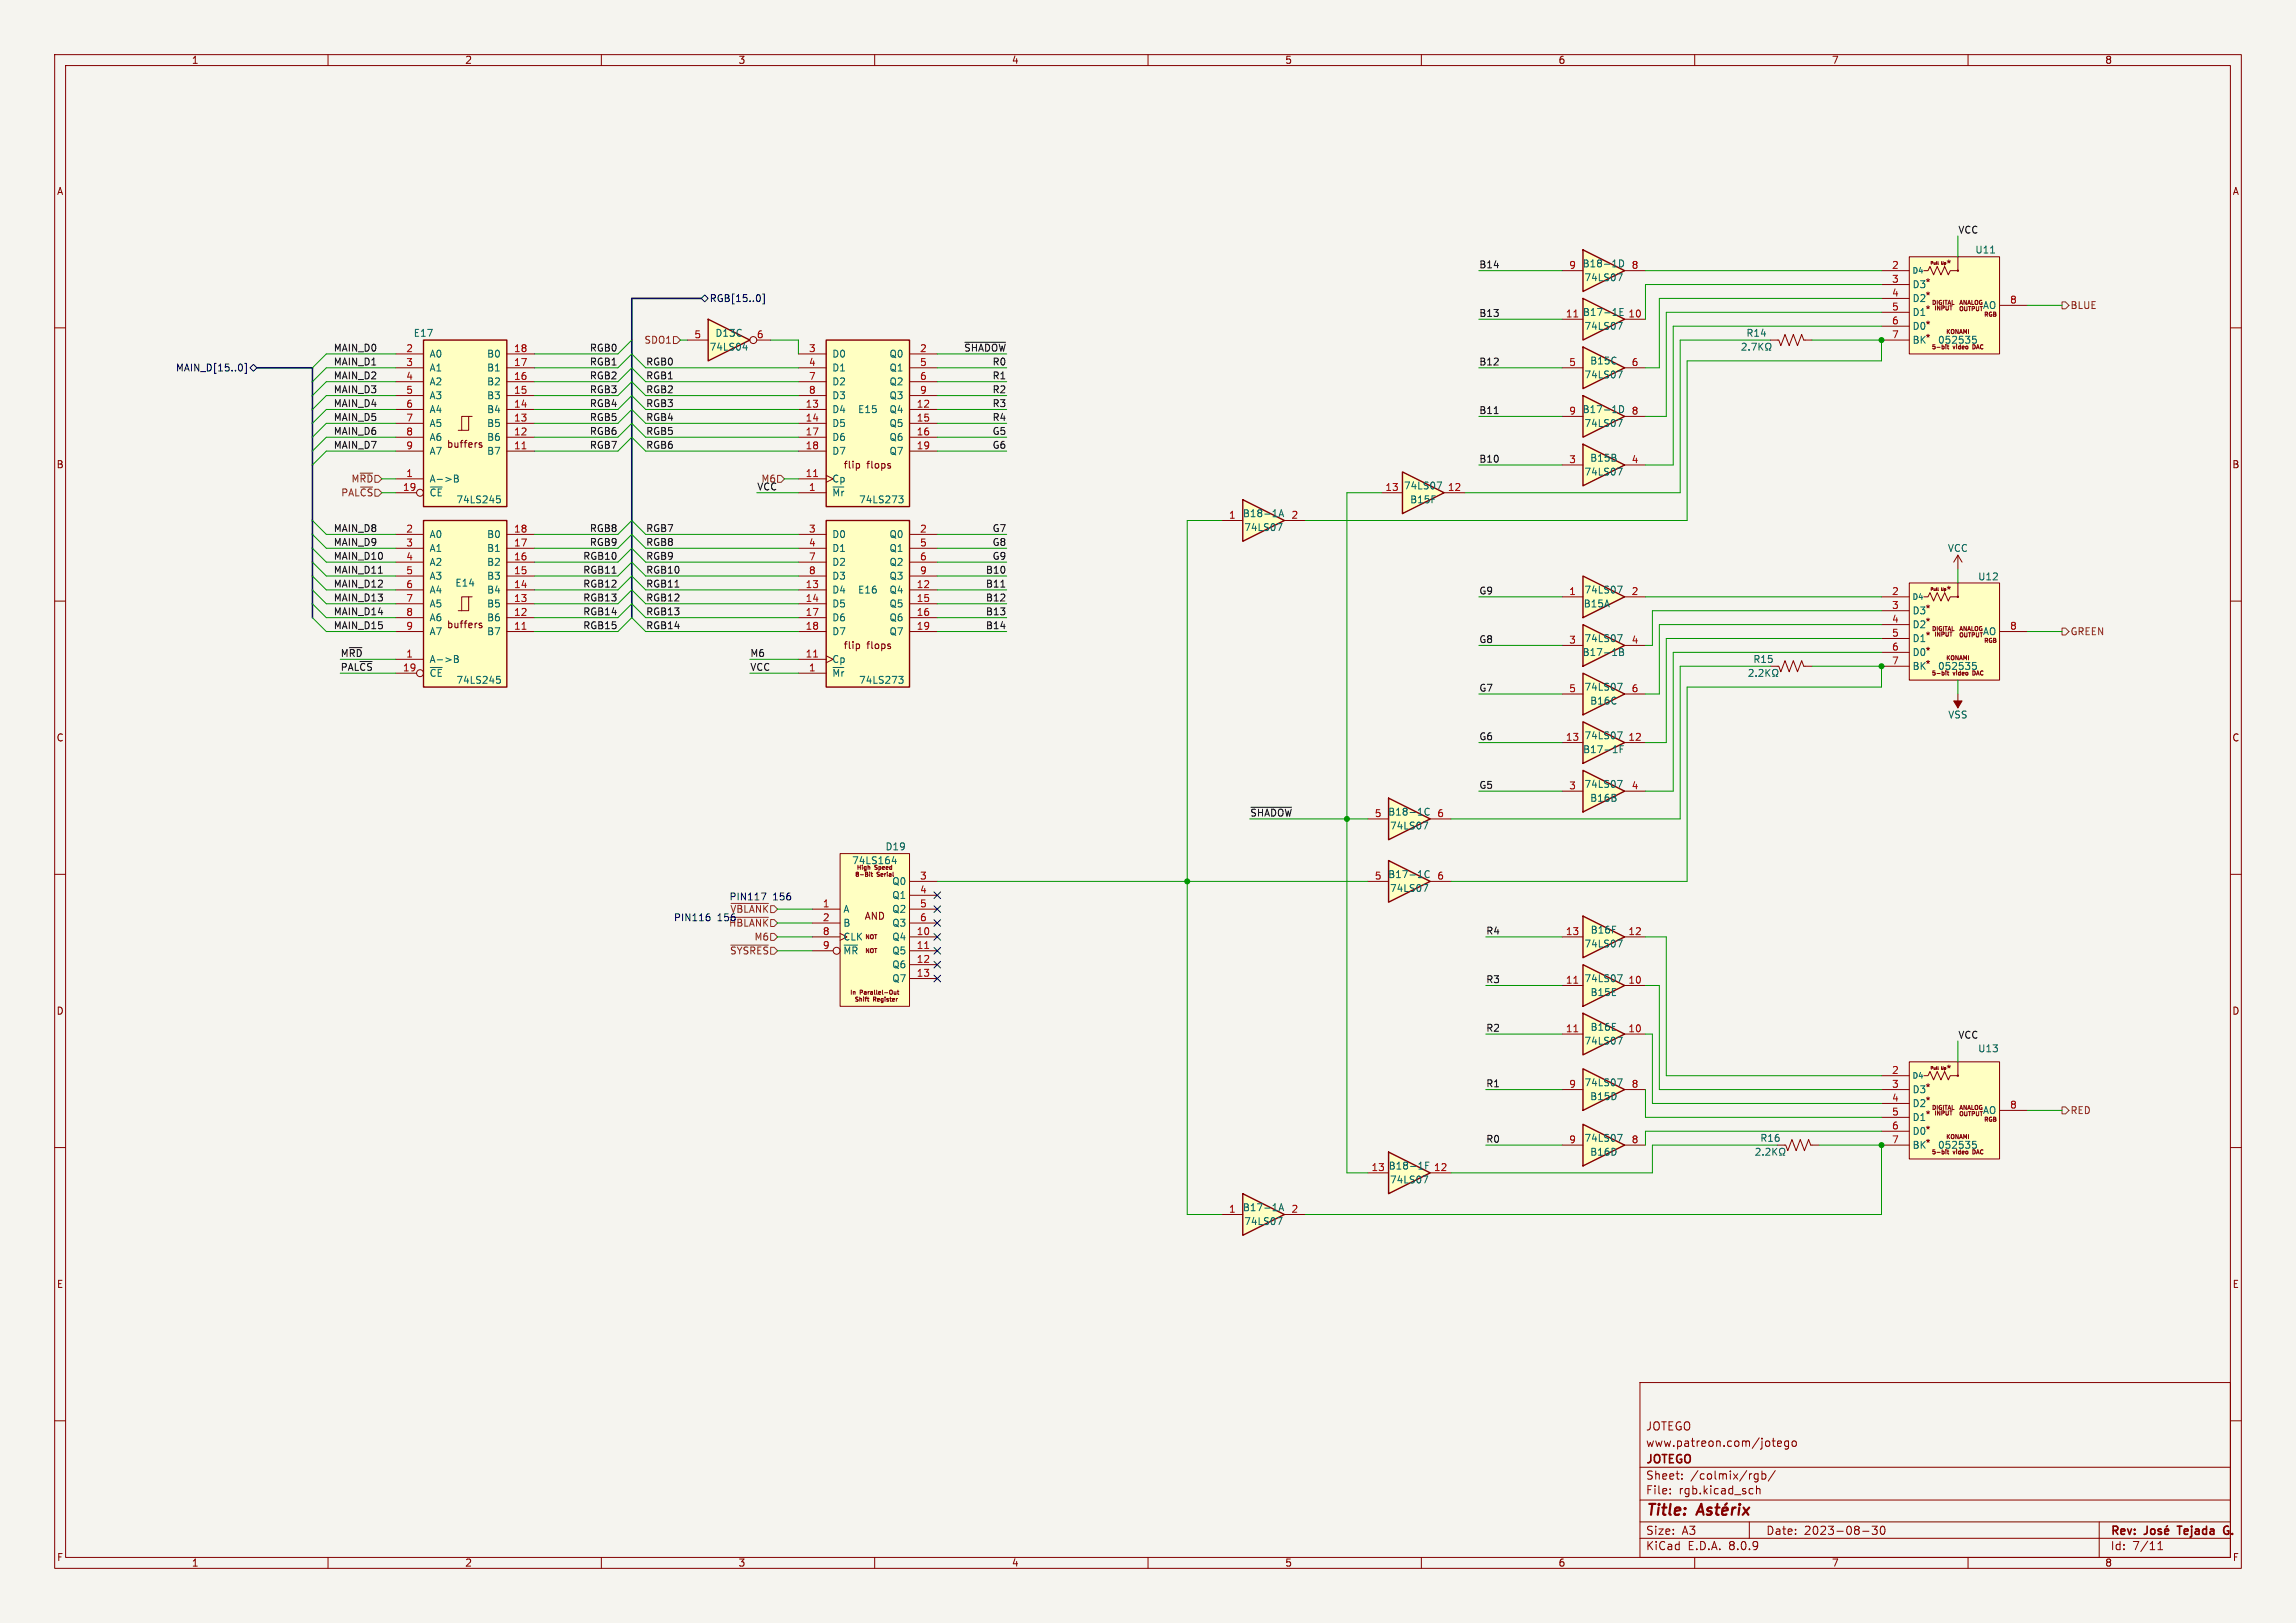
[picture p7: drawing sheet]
<svg xmlns="http://www.w3.org/2000/svg" width="420mm" height="297mm" viewBox="0 0 420 297" stroke-linecap="round" stroke-linejoin="round" font-family="sans-serif">
<defs><g id="words">
<text font-size="2.8" fill="#840000" x="301" y="277.9">Title:</text>
<g font-size="2.1" fill="#840000">
<text x="301" y="262">JOTEGO</text>
<text x="301" y="268.2">JOTEGO</text>
<text x="301" y="265">www.patreon.com/jotego</text>
<text x="301" y="273.7">File:</text>
<text x="301" y="271">Sheet:</text>
<text x="307.1" y="273.7">rgb.kicad_sch</text>
<text x="309.2" y="271">/colmix/rgb/</text>
<text x="301" y="281.1">Size:</text>
<text x="307.6" y="281.1">A3</text>
<text x="323" y="281.1">Date:</text>
<text x="330" y="281.1">2023-08-30</text>
<text x="386" y="281.3">Rev:</text>
<text x="399.1" y="281.3">Tejada</text>
<text x="408.1" y="281.3">G.</text>
<text x="301" y="283.9">KiCad</text>
<text x="308.7" y="283.9">E.D.A.</text>
<text x="316.3" y="283.9">8.0.9</text>
<text x="386" y="283.9">Id:</text>
<text x="390.1" y="283.9">7/11</text>
</g>
<g font-size="1.8" fill="#840000">
<text x="35" y="11.9">1</text>
<text x="85" y="11.9">2</text>
<text x="135" y="11.9">3</text>
<text x="185" y="11.9">4</text>
<text x="235" y="11.9">5</text>
<text x="285" y="11.9">6</text>
<text x="335" y="11.9">7</text>
<text x="385" y="11.9">8</text>
<text x="10.3" y="35.9">A</text>
<text x="408.3" y="35.9">A</text>
<text x="355.9" y="49.1">*</text>
<text x="81.7" y="82.2">buffers</text>
<text x="10.3" y="85.9">B</text>
<text x="154.2" y="86">flip</text>
<text x="158.6" y="86">flops</text>
<text x="408.2" y="85.9">B</text>
<text x="355.9" y="108.8">*</text>
<text x="81.7" y="115.2">buffers</text>
<text x="154.2" y="119">flip</text>
<text x="158.6" y="119">flops</text>
<text x="10.3" y="135.9">C</text>
<text x="408.2" y="135.9">C</text>
<text x="158.1" y="168.5">AND</text>
<text x="10.3" y="185.9">D</text>
<text x="408.2" y="185.9">D</text>
<text x="355.9" y="196.5">*</text>
<text x="10.3" y="235.9">E</text>
<text x="408.3" y="235.9">E</text>
<text x="10.3" y="285.9">F</text>
<text x="35" y="286.9">1</text>
<text x="85" y="286.9">2</text>
<text x="135" y="286.9">3</text>
<text x="185" y="286.9">4</text>
<text x="235" y="286.9">5</text>
<text x="285" y="286.9">6</text>
<text x="335" y="286.9">7</text>
<text x="385" y="286.9">8</text>
<text x="408.3" y="285.9">F</text>
</g>
<g font-size="1.8" fill="#0f0f0f">
<text x="358.1" y="42.8">VCC</text>
<text x="270.5" y="49.2">B14</text>
<text x="270.5" y="58.1">B13</text>
<text x="61" y="64.4">MAIN_D0</text>
<text x="107.8" y="64.4">RGB0</text>
<text x="176.3" y="64.4">~{SHADOW}</text>
<text x="61" y="69.5">MAIN_D2</text>
<text x="61" y="67">MAIN_D1</text>
<text x="107.8" y="69.5">RGB2</text>
<text x="107.8" y="67">RGB1</text>
<text x="118.1" y="69.5">RGB1</text>
<text x="118.1" y="67">RGB0</text>
<text x="181.5" y="69.5">R1</text>
<text x="181.5" y="67">R0</text>
<text x="270.5" y="67">B12</text>
<text x="61" y="72">MAIN_D3</text>
<text x="61" y="77.1">MAIN_D5</text>
<text x="61" y="74.6">MAIN_D4</text>
<text x="107.8" y="72">RGB3</text>
<text x="107.8" y="74.6">RGB4</text>
<text x="107.8" y="77.1">RGB5</text>
<text x="118.1" y="74.6">RGB3</text>
<text x="118.1" y="77.1">RGB4</text>
<text x="118.1" y="72">RGB2</text>
<text x="181.5" y="72">R2</text>
<text x="181.5" y="74.6">R3</text>
<text x="181.5" y="77.1">R4</text>
<text x="270.5" y="75.9">B11</text>
<text x="61" y="82.2">MAIN_D7</text>
<text x="61" y="79.7">MAIN_D6</text>
<text x="107.8" y="79.7">RGB6</text>
<text x="107.8" y="82.2">RGB7</text>
<text x="118.1" y="79.7">RGB5</text>
<text x="118.1" y="82.2">RGB6</text>
<text x="181.5" y="82.2">G6</text>
<text x="181.5" y="79.7">G5</text>
<text x="138.4" y="89.8">VCC</text>
<text x="139.2" y="88.5">M6</text>
<text x="270.5" y="84.7">B10</text>
<text x="61" y="100">MAIN_D9</text>
<text x="61" y="97.4">MAIN_D8</text>
<text x="107.8" y="97.4">RGB8</text>
<text x="107.8" y="100">RGB9</text>
<text x="118.1" y="100">RGB8</text>
<text x="118.1" y="97.4">RGB7</text>
<text x="181.5" y="100">G8</text>
<text x="181.5" y="97.4">G7</text>
<text x="61" y="107.6">MAIN_D12</text>
<text x="61" y="105.1">MAIN_D11</text>
<text x="61" y="102.5">MAIN_D10</text>
<text x="106.6" y="107.6">RGB12</text>
<text x="106.6" y="105.1">RGB11</text>
<text x="106.6" y="102.5">RGB10</text>
<text x="118.1" y="102.5">RGB9</text>
<text x="118.1" y="107.6">RGB11</text>
<text x="118.1" y="105.1">RGB10</text>
<text x="180.3" y="105.1">B10</text>
<text x="180.3" y="107.6">B11</text>
<text x="181.5" y="102.5">G9</text>
<text x="61" y="110.1">MAIN_D13</text>
<text x="61" y="112.7">MAIN_D14</text>
<text x="106.6" y="112.7">RGB14</text>
<text x="106.6" y="110.1">RGB13</text>
<text x="118.1" y="110.1">RGB12</text>
<text x="118.1" y="112.7">RGB13</text>
<text x="180.3" y="110.1">B12</text>
<text x="180.3" y="112.7">B13</text>
<text x="270.5" y="108.9">G9</text>
<text x="61" y="115.2">MAIN_D15</text>
<text x="106.6" y="115.2">RGB15</text>
<text x="118.1" y="115.2">RGB14</text>
<text x="180.3" y="115.2">B14</text>
<text x="270.5" y="117.8">G8</text>
<text x="62.2" y="120.3">M~{RD}</text>
<text x="62.2" y="122.8">PAL~{CS}</text>
<text x="137.2" y="120.3">M6</text>
<text x="137.2" y="122.8">VCC</text>
<text x="270.5" y="126.7">G7</text>
<text x="270.5" y="135.5">G6</text>
<text x="228.6" y="149.5">~{SHADOW}</text>
<text x="270.5" y="144.4">G5</text>
<text x="271.8" y="171.1">R4</text>
<text x="271.8" y="180">R3</text>
<text x="271.8" y="188.9">R2</text>
<text x="358.1" y="190.2">VCC</text>
<text x="271.8" y="199">R1</text>
<text x="271.8" y="209.2">R0</text>
</g>
<g font-size="1.8" fill="#006464">
<text x="361.2" y="46.6">U11</text>
<text x="289.4" y="49.1">B18-1D</text>
<text x="289.7" y="51.7">74LS07</text>
<text x="349.8" y="52.9">D3*</text>
<text x="286.3" y="58.2">11 B17-1E</text>
<text x="349.8" y="55.5">D2</text>
<text x="349.8" y="58">D1</text>
<text x="352.1" y="57.5">*</text>
<text x="352.1" y="55">*</text>
<text x="362.6" y="56.7">AO</text>
<text x="75.6" y="61.8">E17</text>
<text x="78.5" y="65.6">A0</text>
<text x="89" y="65.6">B0</text>
<text x="129.7" y="64.4">74LS04</text>
<text x="130.8" y="61.8">D13C</text>
<text x="152.1" y="65.6">D0</text>
<text x="162.6" y="65.6">Q0</text>
<text x="289.7" y="60.6">74LS07</text>
<text x="319.4" y="61.8">R14</text>
<text x="349.8" y="60.6">D0*</text>
<text x="349.8" y="63.1">BK*</text>
<text x="354.4" y="63.1">052535</text>
<text x="78.5" y="68.2">A1</text>
<text x="78.5" y="70.7">A2</text>
<text x="89" y="70.7">B2</text>
<text x="89" y="68.2">B1</text>
<text x="152.1" y="68.2">D1</text>
<text x="152.1" y="70.7">D2</text>
<text x="162.6" y="68.2">Q1</text>
<text x="162.6" y="70.7">Q2</text>
<text x="289.7" y="69.4">74LS07</text>
<text x="290.8" y="66.9">B15C</text>
<text x="78.5" y="73.3">A3</text>
<text x="78.5" y="75.8">A4</text>
<text x="89" y="75.8">B4</text>
<text x="89" y="73.3">B3</text>
<text x="152.1" y="75.8">D4</text>
<text x="152.1" y="73.3">D3</text>
<text x="156.9" y="75.8">E15</text>
<text x="162.6" y="75.8">Q4</text>
<text x="162.6" y="73.3">Q3</text>
<text x="289.4" y="75.8">B17-1D</text>
<text x="78.5" y="78.3">A5</text>
<text x="78.5" y="80.9">A6</text>
<text x="78.5" y="83.4">A7</text>
<text x="89" y="83.4">B7</text>
<text x="89" y="80.9">B6</text>
<text x="89" y="78.3">B5</text>
<text x="152.1" y="78.3">D5</text>
<text x="152.1" y="80.9">D6</text>
<text x="152.1" y="83.4">D7</text>
<text x="162.6" y="78.3">Q5</text>
<text x="162.6" y="80.9">Q6</text>
<text x="162.6" y="83.4">Q7</text>
<text x="289.7" y="78.3">74LS07</text>
<text x="78.5" y="88.5">A-&gt;B</text>
<text x="152.1" y="88.5">Cp</text>
<text x="256.7" y="89.8">74LS07</text>
<text x="289.7" y="87.2">74LS07</text>
<text x="290.8" y="84.7">B15B</text>
<text x="78.5" y="91">~{CE}</text>
<text x="83.4" y="92.3">74LS245</text>
<text x="152.1" y="91">~{Mr}</text>
<text x="157" y="92.3">74LS273</text>
<text x="227.3" y="94.8">B18-1A</text>
<text x="257.9" y="92.3">B15F</text>
<text x="78.5" y="98.7">A0</text>
<text x="78.5" y="101.2">A1</text>
<text x="89" y="101.2">B1</text>
<text x="89" y="98.7">B0</text>
<text x="152.1" y="98.7">D0</text>
<text x="152.1" y="101.2">D1</text>
<text x="162.6" y="98.7">Q0</text>
<text x="162.6" y="101.2">Q1</text>
<text x="227.5" y="97.4">74LS07</text>
<text x="356.2" y="101.2">VCC</text>
<text x="78.5" y="103.7">A2</text>
<text x="78.5" y="106.3">A3</text>
<text x="83.2" y="107.5">E14</text>
<text x="89" y="106.3">B3</text>
<text x="89" y="103.7">B2</text>
<text x="152.1" y="103.7">D2</text>
<text x="152.1" y="106.3">D3</text>
<text x="162.6" y="103.7">Q2</text>
<text x="162.6" y="106.3">Q3</text>
<text x="361.8" y="106.4">U12</text>
<text x="78.5" y="108.8">A4</text>
<text x="78.5" y="111.4">A5</text>
<text x="78.5" y="113.9">A6</text>
<text x="89" y="113.9">B6</text>
<text x="89" y="111.4">B5</text>
<text x="89" y="108.8">B4</text>
<text x="152.1" y="108.8">D4</text>
<text x="152.1" y="111.4">D5</text>
<text x="152.1" y="113.9">D6</text>
<text x="156.9" y="108.8">E16</text>
<text x="162.6" y="108.8">Q4</text>
<text x="162.6" y="111.4">Q5</text>
<text x="162.6" y="113.9">Q6</text>
<text x="289.6" y="111.4">B15A</text>
<text x="289.7" y="108.8">74LS07</text>
<text x="349.8" y="112.6">D3*</text>
<text x="78.5" y="116.4">A7</text>
<text x="89" y="116.4">B7</text>
<text x="152.1" y="116.4">D7</text>
<text x="162.6" y="116.4">Q7</text>
<text x="289.7" y="117.7">74LS07</text>
<text x="349.8" y="115.2">D2</text>
<text x="349.8" y="117.7">D1</text>
<text x="352.1" y="117.2">*</text>
<text x="352.1" y="114.7">*</text>
<text x="362.6" y="116.4">AO</text>
<text x="78.5" y="121.5">A-&gt;B</text>
<text x="78.5" y="124.1">~{CE}</text>
<text x="83.4" y="125.3">74LS245</text>
<text x="152.1" y="124.1">~{Mr}</text>
<text x="152.1" y="121.5">Cp</text>
<text x="157" y="125.3">74LS273</text>
<text x="289.4" y="120.2">B17-1B</text>
<text x="320.6" y="121.5">R15</text>
<text x="349.8" y="120.2">D0*</text>
<text x="349.8" y="122.8">BK*</text>
<text x="354.4" y="122.8">052535</text>
<text x="289.7" y="126.6">74LS07</text>
<text x="290.8" y="129.1">B16C</text>
<text x="356.3" y="131.7">VSS</text>
<text x="289.7" y="135.5">74LS07</text>
<text x="289.5" y="138">B17-1F</text>
<text x="253.8" y="149.5">B18-1C</text>
<text x="289.7" y="144.4">74LS07</text>
<text x="290.8" y="146.9">B16B</text>
<text x="161.9" y="155.8">D19</text>
<text x="254.2" y="152">74LS07</text>
<text x="155.8" y="158.3">74LS164</text>
<text x="253.8" y="160.9">B17-1C</text>
<text x="154.2" y="167.2">A</text>
<text x="163.1" y="162.2">Q0</text>
<text x="163.1" y="164.7">Q1</text>
<text x="163.1" y="167.2">Q2</text>
<text x="254.2" y="163.4">74LS07</text>
<text x="154.2" y="169.8">B</text>
<text x="154.2" y="172.3">CLK</text>
<text x="163.1" y="172.3">Q4</text>
<text x="163.1" y="169.8">Q3</text>
<text x="289.7" y="173.6">74LS07</text>
<text x="290.9" y="171">B16F</text>
<text x="154.2" y="174.9">~{MR}</text>
<text x="163.1" y="174.9">Q5</text>
<text x="163.1" y="177.4">Q6</text>
<text x="163.1" y="179.9">Q7</text>
<text x="289.7" y="179.9">74LS07</text>
<text x="290.8" y="182.5">B15E</text>
<text x="289.7" y="191.4">74LS07</text>
<text x="290.8" y="188.8">B16E</text>
<text x="361.8" y="192.8">U13</text>
<text x="289.7" y="199">74LS07</text>
<text x="290.8" y="201.5">B15D</text>
<text x="349.8" y="200.3">D3*</text>
<text x="349.8" y="202.8">D2</text>
<text x="352.1" y="202.3">*</text>
<text x="289.7" y="209.1">74LS07</text>
<text x="321.9" y="209.1">R16</text>
<text x="349.8" y="205.3">D1</text>
<text x="349.8" y="207.9">D0*</text>
<text x="352.1" y="204.8">*</text>
<text x="362.6" y="204.1">AO</text>
<text x="250.8" y="214.4">13 B18-1F</text>
<text x="290.8" y="211.7">B16D</text>
<text x="349.8" y="210.4">BK*</text>
<text x="354.4" y="210.4">052535</text>
<text x="227.3" y="221.8">B17-1A</text>
<text x="254.2" y="216.8">74LS07</text>
<text x="227.5" y="224.4">74LS07</text>
</g>
<g font-size="1.8" fill="#a90000">
<text x="286.9" y="49.3">9</text>
<text x="298.4" y="49.3">8</text>
<text x="346" y="49.3">2</text>
<text x="346" y="51.8">3</text>
<text x="297.8" y="58.2">10</text>
<text x="346" y="54.4">4</text>
<text x="346" y="56.9">5</text>
<text x="346" y="59.4">6</text>
<text x="367.6" y="55.6">8</text>
<text x="74.2" y="64.5">2</text>
<text x="93.9" y="64.5">18</text>
<text x="126.9" y="62">5</text>
<text x="138.4" y="62">6</text>
<text x="147.9" y="64.5">3</text>
<text x="168.2" y="64.5">2</text>
<text x="346" y="62">7</text>
<text x="74.2" y="67.1">3</text>
<text x="74.2" y="69.6">4</text>
<text x="93.9" y="69.6">16</text>
<text x="93.9" y="67.1">17</text>
<text x="147.9" y="67.1">4</text>
<text x="147.9" y="69.6">7</text>
<text x="168.2" y="67.1">5</text>
<text x="168.2" y="69.6">6</text>
<text x="286.9" y="67.1">5</text>
<text x="298.4" y="67.1">6</text>
<text x="74.2" y="72.1">5</text>
<text x="74.2" y="74.7">6</text>
<text x="74.2" y="77.2">7</text>
<text x="93.9" y="77.2">13</text>
<text x="93.9" y="74.7">14</text>
<text x="93.9" y="72.1">15</text>
<text x="147.3" y="74.7">13</text>
<text x="147.3" y="77.2">14</text>
<text x="147.9" y="72.1">8</text>
<text x="167.6" y="74.7">12</text>
<text x="167.6" y="77.2">15</text>
<text x="168.2" y="72.1">9</text>
<text x="286.9" y="75.9">9</text>
<text x="298.4" y="75.9">8</text>
<text x="74.2" y="79.8">8</text>
<text x="74.2" y="82.3">9</text>
<text x="93.9" y="82.3">11</text>
<text x="93.9" y="79.8">12</text>
<text x="147.3" y="79.8">17</text>
<text x="147.3" y="82.3">18</text>
<text x="167.6" y="79.8">16</text>
<text x="167.6" y="82.3">19</text>
<text x="73.6" y="89.9">19</text>
<text x="74.2" y="87.4">1</text>
<text x="147.3" y="87.4">11</text>
<text x="147.9" y="89.9">1</text>
<text x="253.3" y="89.9">13</text>
<text x="264.8" y="89.9">12</text>
<text x="286.9" y="84.8">3</text>
<text x="298.4" y="84.8">4</text>
<text x="224.7" y="95">1</text>
<text x="236.1" y="95">2</text>
<text x="74.2" y="97.5">2</text>
<text x="74.2" y="100.1">3</text>
<text x="93.9" y="100.1">17</text>
<text x="93.9" y="97.5">18</text>
<text x="147.9" y="97.5">3</text>
<text x="147.9" y="100.1">4</text>
<text x="168.2" y="97.5">2</text>
<text x="168.2" y="100.1">5</text>
<text x="74.2" y="102.6">4</text>
<text x="74.2" y="105.2">5</text>
<text x="74.2" y="107.7">6</text>
<text x="93.9" y="107.7">14</text>
<text x="93.9" y="105.2">15</text>
<text x="93.9" y="102.6">16</text>
<text x="147.3" y="107.7">13</text>
<text x="147.9" y="102.6">7</text>
<text x="147.9" y="105.2">8</text>
<text x="167.6" y="107.7">12</text>
<text x="168.2" y="102.6">6</text>
<text x="168.2" y="105.2">9</text>
<text x="74.2" y="110.2">7</text>
<text x="74.2" y="112.8">8</text>
<text x="93.9" y="112.8">12</text>
<text x="93.9" y="110.2">13</text>
<text x="147.3" y="110.2">14</text>
<text x="147.3" y="112.8">17</text>
<text x="167.6" y="110.2">15</text>
<text x="167.6" y="112.8">16</text>
<text x="286.9" y="109">1</text>
<text x="298.4" y="109">2</text>
<text x="346" y="109">2</text>
<text x="346" y="111.5">3</text>
<text x="74.2" y="115.3">9</text>
<text x="93.9" y="115.3">11</text>
<text x="147.3" y="115.3">18</text>
<text x="167.6" y="115.3">19</text>
<text x="286.9" y="117.9">3</text>
<text x="298.4" y="117.9">4</text>
<text x="346" y="114">4</text>
<text x="346" y="116.6">5</text>
<text x="346" y="119.1">6</text>
<text x="367.6" y="115.3">8</text>
<text x="73.6" y="122.9">19</text>
<text x="74.2" y="120.4">1</text>
<text x="147.3" y="120.4">11</text>
<text x="147.9" y="122.9">1</text>
<text x="346" y="121.7">7</text>
<text x="286.9" y="126.7">5</text>
<text x="298.4" y="126.7">6</text>
<text x="286.3" y="135.6">13</text>
<text x="297.8" y="135.6">12</text>
<text x="251.4" y="149.6">5</text>
<text x="262.8" y="149.6">6</text>
<text x="286.9" y="144.5">3</text>
<text x="298.4" y="144.5">4</text>
<text x="168.2" y="161">3</text>
<text x="251.4" y="161">5</text>
<text x="262.8" y="161">6</text>
<text x="150.4" y="166.1">1</text>
<text x="168.2" y="163.6">4</text>
<text x="168.2" y="166.1">5</text>
<text x="150.4" y="168.7">2</text>
<text x="150.4" y="171.2">8</text>
<text x="150.4" y="173.7">9</text>
<text x="167.6" y="171.2">10</text>
<text x="167.6" y="173.7">11</text>
<text x="168.2" y="168.7">6</text>
<text x="286.3" y="171.2">13</text>
<text x="297.8" y="171.2">12</text>
<text x="167.6" y="176.3">12</text>
<text x="167.6" y="178.8">13</text>
<text x="286.3" y="180.1">11</text>
<text x="297.8" y="180.1">10</text>
<text x="286.3" y="189">11</text>
<text x="297.8" y="189">10</text>
<text x="346" y="196.6">2</text>
<text x="286.9" y="199.1">9</text>
<text x="298.4" y="199.1">8</text>
<text x="346" y="199.1">3</text>
<text x="346" y="201.7">4</text>
<text x="367.6" y="202.9">8</text>
<text x="286.9" y="209.3">9</text>
<text x="298.4" y="209.3">8</text>
<text x="346" y="204.2">5</text>
<text x="346" y="206.8">6</text>
<text x="346" y="209.3">7</text>
<text x="262.2" y="214.4">12</text>
<text x="224.7" y="222">1</text>
<text x="236.1" y="222">2</text>
</g>
<g font-size="1.8" fill="#000084">
<text x="129.7" y="55.5">RGB[15..0]</text>
<text x="32.1" y="68.2">MAIN_D[15..0]</text>
</g>
<g font-size="1.8" fill="#725600">
<text x="378.7" y="56.7">BLUE</text>
<text x="117.8" y="63.1">SDO1</text>
<text x="64.2" y="88.5">M~{RD}</text>
<text x="62.3" y="91">PAL~{CS}</text>
<text x="378.7" y="116.4">GREEN</text>
<text x="133.5" y="167.2">~{VBLANK}</text>
<text x="133.3" y="169.8">~{HBLANK}</text>
<text x="137.9" y="172.3">M6</text>
<text x="133.4" y="174.9">~{SYSRES}</text>
<text x="378.7" y="204.1">RED</text>
</g>
<g font-size="1.8" fill="#0000c2">
<text x="133.3" y="164.9">PIN117</text>
<text x="141.4" y="164.9">156</text>
<text x="123.2" y="168.7">PIN116</text>
<text x="131.2" y="168.7">156</text>
</g>
<g font-size="1.4" fill="#006464">
<text x="349.8" y="50.3">D4</text>
<text x="349.8" y="110">D4</text>
<text x="349.8" y="197.6">D4</text>
</g>
<g font-size="1.1" fill="#840000">
<text x="353.4" y="55.9">DIGITAL</text>
<text x="353.9" y="56.9">INPUT</text>
<text x="358.3" y="57">OUTPUT</text>
<text x="358.3" y="55.9">ANALOG</text>
<text x="362.9" y="58.1">RGB</text>
<text x="353.3" y="64">5-bit</text>
<text x="357.2" y="64">video</text>
<text x="360.9" y="64">DAC</text>
<text x="353.4" y="115.6">DIGITAL</text>
<text x="353.9" y="116.6">INPUT</text>
<text x="358.3" y="116.7">OUTPUT</text>
<text x="358.3" y="115.6">ANALOG</text>
<text x="362.9" y="117.7">RGB</text>
<text x="353.3" y="123.7">5-bit</text>
<text x="357.2" y="123.7">video</text>
<text x="360.9" y="123.7">DAC</text>
<text x="156.4" y="160.5">8-Bit</text>
<text x="156.7" y="159.3">High</text>
<text x="159.9" y="159.3">Speed</text>
<text x="160.3" y="160.5">Serial</text>
<text x="158.2" y="172">NOT</text>
<text x="158.2" y="174.5">NOT</text>
<text x="155.5" y="182.1">In</text>
<text x="156.4" y="183.4">Shift</text>
<text x="157.2" y="182.1">Parallel-Out</text>
<text x="159.8" y="183.4">Register</text>
<text x="353.4" y="203.2">DIGITAL</text>
<text x="358.3" y="203.2">ANALOG</text>
<text x="353.9" y="204.2">INPUT</text>
<text x="358.3" y="204.4">OUTPUT</text>
<text x="362.9" y="205.4">RGB</text>
<text x="353.3" y="211.3">5-bit</text>
<text x="357.2" y="211.3">video</text>
<text x="360.9" y="211.3">DAC</text>
</g>
<g font-size="1.1" fill="#006464">
<text x="356" y="61.2">KONAMI</text>
<text x="356" y="120.9">KONAMI</text>
<text x="356" y="208.6">KONAMI</text>
</g>
<g font-size=".7" fill="#840000">
<text x="353.1" y="48.5">Pull</text>
<text x="355.1" y="48.5">Up</text>
<text x="353.1" y="108.2">Pull</text>
<text x="355.1" y="108.2">Up</text>
<text x="353.1" y="195.8">Pull</text>
<text x="355.1" y="195.8">Up</text>
</g>
</g></defs>
<path d="M0 0h420v297h-420z" fill="#f5f4ef" stroke="#f5f4ef" stroke-width=".18"/>
<g fill="none" stroke="#840000" stroke-width=".18">
<path d="M10 10h400v277h-400zM12 12h396v273h-396zM60 10v2M110 10v2M160 10v2M210 10v2M260 10v2M310 10v2M360 10v2M10 60h2M408 60h2M10 110h2"/>
<path d="M408 110h2M10 160h2M408 160h2M10 210h2M408 210h2M300 253h108v32h-108zM10 260h2M300 278.5h108M300 274.5h108M300 268.5h108M305.5 273.2v.2M305.5 272.5v.1"/>
<path d="M307.7 270.5v.2M307.7 269.8v.1M320 278.5v3M320.5 272.4l.2 .1M320.7 273.3l-.2 .1M321.3 271.9v1.5M321.3 272.5l.2-.1 .4 .1v.9M321.6 269.7v1.2l-.3 .3-.4-.1M321.6 269.8l-.4-.1-.3 .3v.4l.1 .2h.6M322.3 269.8l.4-.1 .3 .3v.4l-.1 .2h-.6M322.3 269.2v1.5M324.2 263.7h.5"/>
<path d="M324.6 264.7h.1M324.7 269.1l-1.3 1.9M325.2 264.2l.7-.2-.1-.2-.4-.1-.2 .2v.7h.6M327.2 263.8l-.5-.1-.3 .3v.4l.2 .2h.6M327.2 263.7v1.2l-.3 .3-.4-.1M327.9 263.8l.2-.1 .4 .1 .1 .6-.2 .2-.3 .1-.2-.2zM342.4 279.3h1l-.5 .6 .4 .1v.6l-.2 .2h-.4l-.3-.2M344.1 279.4l.2-.1a.8 .8 0 0 1 .5 .7 .8 .8 0 0 1-.5 .8l-.2-.2-.2-.4zM384 278.5v6.5M408 260h2M60 285v2M110 285v2"/>
<path d="M160 285v2M210 285v2M260 285v2M300 281.5h108M310 285v2M340.7 280.2h1.2M360 285v2M394.7 283.6h.9M394.7 282.5l.5-.4v1.5"/>
</g>
<path d="M392.8 279.3v1.1a.48 .48 0 0 1-.6 .4M393.5 279.9l.4-.1 .3 .3v.4l-.3 .3-.4-.1-.1-.2v-.4zM395.3 279.9l-.3-.1-.2 .2v.2l.5 .2v.3h-.5M396.5 279.2l-.2 .2M398.3 279.3h.8M407.5 279.3a.75 .75 0 0 0-.7 .7 .75 .75 0 0 0 .6 .8l.2-.1M396 280.3l.7-.2-.1-.2-.4-.1-.2 .2v.7h.6M407.4 280.1h.3" fill="none" stroke="#840000" stroke-width=".3"/>
<g fill="none" stroke="#840000" stroke-width=".4">
<path d="M310.3 277.2l.9-2 .4 2M310.5 276.6h1M313.1 276a.49 .49 0 0 0-.8 .3l.1 .1 .6 .2 .1 .3-.3 .3-.6-.1M313.8 275.9h.7M314.2 275.2l-.3 1.7 .1 .2 .4 .1M315 276.5l1-.2v-.3l-.2-.1-.6 .1-.2 .9 .2 .3 .6-.1M315.9 275.1l-.3 .3M316.9 275.9l-.1 1.3M317.5 275.9l-.4 .1-.2 .3M318.2 275.9l-.2 1.3M318.3 275.2l-.1 .2M318.3 275.2l-.2 .1 .1 .1"/>
<path d="M318.3 275.2v.1l-.1 .1M318.9 275.9l.9 1.3M320 275.9l-1.2 1.3"/>
</g>
<path d="M227.3 218.4l7.6 3.8-7.6 3.9z" fill="#ffffc2"/>
<path d="M227.3 218.4l7.6 3.8-7.6 3.9z" fill="none" stroke="#840000" stroke-width=".25"/>
<path d="M223.5 222.2h3.8M234.9 222.2h3.9" fill="none" stroke="#840000" stroke-width=".18"/>
<path d="M233.6 222.8h.9l-.5 1.3M234 221.6l.4-1.3 .4 1.3M234.1 221.2h.6" fill="none" stroke="#006464" stroke-width=".18"/>
<path d="M349.2 106.7h16.6v17.8h-16.6z" fill="#ffffc2"/>
<g fill="none" stroke="#840000" stroke-width=".18">
<path d="M323.8 62.2h1.6l.4 1 .7-2 .8 2 .7-2 .8 2 .8-2 .3 1h1.6M344.2 109.2h5M344.2 111.8h5M344.2 114.3h5M344.2 116.8h5M344.2 119.4h5M349.2 106.7h16.6v17.8h-16.6zM351.9 109.2h.8l.3-.7 .7 1.5 .7-1.5 .6 1.5 .7-1.5 .7 1.5 .3-.8h1.3M354.5 107.5l.1 .6M358.1 106.7v2.5M365.8 115.6h5M323.8 121.9h1.6l.4 1 .7-2 .8 2 .7-2 .8 2 .8-2 .3 1h1.6"/>
<path d="M344.2 121.9h5M355.9 123v.5M356.3 123.4l.2 .1"/>
<circle cx="358.1" cy="109.2" r=".13"/>
</g>
<g fill="none" stroke="#006464" stroke-width=".18">
<path d="M318.7 62.9l.5-.1 .2 .4-.8 .9h.8M319.9 64v.1M320.4 62.8h.9l-.6 1.3M321.8 62.8v1.3M321.9 63.4l.6 .7M322.5 62.8l-.7 .7M323 64.1h.3v-.3a.54 .54 0 0 1-.3-.7 .54 .54 0 0 1 .8-.2 .58 .58 0 0 1-.2 .9v.3h.3M319.9 122.6l.5-.1 .3 .4-.8 .9h.8M321.2 123.6v.2M321.8 122.6l.4-.1 .3 .4-.8 .9h.8M323 122.5v1.3M323.2 123l.6 .8"/>
<path d="M323.8 122.5l-.8 .7M324.2 123.8h.3v-.3a.54 .54 0 0 1-.2-.7 .54 .54 0 0 1 .7-.2 .58 .58 0 0 1-.1 .9v.3h.3M361.5 121.2h-.6l-.1 .6 .2-.1 .4 .1 .1 .2v.4l-.2 .1-.5-.1"/>
</g>
<path d="M349.2 47h16.6v17.8h-16.6z" fill="#ffffc2"/>
<g fill="none" stroke="#840000" stroke-width=".18">
<path d="M344.2 49.5h5M344.2 52.1h5M344.2 54.6h5M344.2 57.2h5M344.2 59.7h5M349.2 47h16.6v17.8h-16.6zM351.9 49.5h.8l.3-.7 .7 1.5 .7-1.5 .6 1.5 .7-1.5 .7 1.5 .3-.8h1.3M354.5 47.9l.1 .5M358.1 47v2.5M365.8 55.9h5M344.2 62.2h5M355.9 63.3v.5"/>
<path d="M356.3 63.7l.2 .1"/>
<circle cx="358.1" cy="49.5" r=".13"/>
</g>
<path d="M364.1 46.3h.8M361.5 61.5h-.6l-.1 .6 .2-.1 .4 .1 .1 .2v.4l-.2 .1-.5-.1" fill="none" stroke="#006464" stroke-width=".18"/>
<path d="M289.6 114.3l7.6 3.8-7.6 3.8z" fill="#ffffc2"/>
<path d="M289.6 114.3l7.6 3.8-7.6 3.8z" fill="none" stroke="#840000" stroke-width=".25"/>
<path d="M285.7 118.1h3.9M297.2 118.1h3.8" fill="none" stroke="#840000" stroke-width=".18"/>
<path d="M295.9 116.1h.8l-.5 1.3M296.3 118.7h.4l.2 .2-.2 .4 .2 .1 .1 .3-.2 .3h-.5zM296.3 119.3h.4" fill="none" stroke="#006464" stroke-width=".18"/>
<path d="M227.3 91.4l7.6 3.9-7.6 3.8z" fill="#ffffc2"/>
<path d="M227.3 91.4l7.6 3.9-7.6 3.8z" fill="none" stroke="#840000" stroke-width=".25"/>
<path d="M223.5 95.3h3.8M234.9 95.3h3.9" fill="none" stroke="#840000" stroke-width=".18"/>
<path d="M233.6 95.8h.9l-.5 1.3M234 94.6l.4-1.3 .4 1.3M234.1 94.2h.6" fill="none" stroke="#006464" stroke-width=".18"/>
<path d="M254 146.1l7.6 3.8-7.6 3.8z" fill="#ffffc2"/>
<path d="M254 146.1l7.6 3.8-7.6 3.8z" fill="none" stroke="#840000" stroke-width=".25"/>
<path d="M250.2 149.9h3.8M261.6 149.9h3.8" fill="none" stroke="#840000" stroke-width=".18"/>
<path d="M260.3 150.4h.9l-.6 1.3M261.4 148a.6 .6 0 0 0-.8 .4 .6 .6 0 0 0 .6 .8l.2-.2" fill="none" stroke="#006464" stroke-width=".18"/>
<path d="M289.6 105.4l7.6 3.8-7.6 3.8z" fill="#ffffc2"/>
<path d="M289.6 105.4l7.6 3.8-7.6 3.8z" fill="none" stroke="#840000" stroke-width=".25"/>
<path d="M285.7 109.2h3.9M297.2 109.2h3.8" fill="none" stroke="#840000" stroke-width=".18"/>
<path d="M295.9 107.3h.8l-.5 1.2" fill="none" stroke="#006464" stroke-width=".18"/>
<path d="M289.6 141l7.6 3.8-7.6 3.8z" fill="#ffffc2"/>
<path d="M289.6 141l7.6 3.8-7.6 3.8z" fill="none" stroke="#840000" stroke-width=".25"/>
<path d="M285.7 144.8h3.9M297.2 144.8h3.8" fill="none" stroke="#840000" stroke-width=".18"/>
<path d="M295.9 142.8h.8l-.5 1.3" fill="none" stroke="#006464" stroke-width=".18"/>
<path d="M289.6 132.1l7.6 3.8-7.6 3.8z" fill="#ffffc2"/>
<path d="M289.6 132.1l7.6 3.8-7.6 3.8z" fill="none" stroke="#840000" stroke-width=".25"/>
<path d="M285.7 135.9h3.9M297.2 135.9h3.8" fill="none" stroke="#840000" stroke-width=".18"/>
<path d="M295.9 133.9h.8l-.5 1.3M296.4 137.1h.4M297 136.5h-.6v1.2" fill="none" stroke="#006464" stroke-width=".18"/>
<path d="M289.6 123.2l7.6 3.8-7.6 3.8z" fill="#ffffc2"/>
<path d="M289.6 123.2l7.6 3.8-7.6 3.8z" fill="none" stroke="#840000" stroke-width=".25"/>
<path d="M285.7 127h3.9M297.2 127h3.8" fill="none" stroke="#840000" stroke-width=".18"/>
<path d="M295.9 125h.8l-.5 1.3" fill="none" stroke="#006464" stroke-width=".18"/>
<path d="M254 210.8l7.6 3.8-7.6 3.8z" fill="#ffffc2"/>
<path d="M254 210.8l7.6 3.8-7.6 3.8z" fill="none" stroke="#840000" stroke-width=".25"/>
<path d="M250.2 214.6h3.8M261.6 214.6h3.8" fill="none" stroke="#840000" stroke-width=".18"/>
<path d="M260.3 215.2h.9l-.6 1.3M260.8 213.3h.4M261.4 212.7h-.6v1.2" fill="none" stroke="#006464" stroke-width=".18"/>
<path d="M254 157.5l7.6 3.8-7.6 3.8z" fill="#ffffc2"/>
<path d="M254 157.5l7.6 3.8-7.6 3.8z" fill="none" stroke="#840000" stroke-width=".25"/>
<path d="M250.2 161.3h3.8M261.6 161.3h3.8" fill="none" stroke="#840000" stroke-width=".18"/>
<path d="M261.4 159.5a.6 .6 0 0 0-.8 .4 .6 .6 0 0 0 .6 .7l.2-.1M260.3 161.9h.9l-.6 1.2" fill="none" stroke="#006464" stroke-width=".18"/>
<path d="M289.6 81.3l7.6 3.8-7.6 3.8z" fill="#ffffc2"/>
<path d="M289.6 81.3l7.6 3.8-7.6 3.8z" fill="none" stroke="#840000" stroke-width=".25"/>
<path d="M285.7 85.1h3.9M297.2 85.1h3.8" fill="none" stroke="#840000" stroke-width=".18"/>
<path d="M295.9 85.7h.8l-.5 1.2" fill="none" stroke="#006464" stroke-width=".18"/>
<path d="M289.6 176.5l7.6 3.8-7.6 3.9z" fill="#ffffc2"/>
<path d="M289.6 176.5l7.6 3.8-7.6 3.9z" fill="none" stroke="#840000" stroke-width=".25"/>
<path d="M285.7 180.3h3.9M297.2 180.3h3.8" fill="none" stroke="#840000" stroke-width=".18"/>
<path d="M287.9 179.9h.7" fill="none" stroke="#a90000" stroke-width=".18"/>
<path d="M295.9 178.4h.8l-.5 1.2" fill="none" stroke="#006464" stroke-width=".18"/>
<path d="M289.6 195.6l7.6 3.8-7.6 3.8z" fill="#ffffc2"/>
<path d="M289.6 195.6l7.6 3.8-7.6 3.8z" fill="none" stroke="#840000" stroke-width=".25"/>
<path d="M285.7 199.4h3.9M297.2 199.4h3.8" fill="none" stroke="#840000" stroke-width=".18"/>
<path d="M295.9 197.4h.8l-.5 1.3" fill="none" stroke="#006464" stroke-width=".18"/>
<path d="M289.6 185.4l7.6 3.8-7.6 3.8z" fill="#ffffc2"/>
<path d="M289.6 185.4l7.6 3.8-7.6 3.8z" fill="none" stroke="#840000" stroke-width=".25"/>
<path d="M285.7 189.2h3.9M297.2 189.2h3.8" fill="none" stroke="#840000" stroke-width=".18"/>
<path d="M287.9 188.8h.7" fill="none" stroke="#a90000" stroke-width=".18"/>
<path d="M295.9 189.8h.8l-.5 1.3" fill="none" stroke="#006464" stroke-width=".18"/>
<path d="M289.6 167.6l7.6 3.9-7.6 3.8z" fill="#ffffc2"/>
<path d="M289.6 167.6l7.6 3.9-7.6 3.8z" fill="none" stroke="#840000" stroke-width=".25"/>
<path d="M285.7 171.5h3.9M297.2 171.5h3.8" fill="none" stroke="#840000" stroke-width=".18"/>
<path d="M295.9 172h.8l-.5 1.3" fill="none" stroke="#006464" stroke-width=".18"/>
<path d="M289.6 205.7l7.6 3.9-7.6 3.8z" fill="#ffffc2"/>
<path d="M289.6 205.7l7.6 3.9-7.6 3.8z" fill="none" stroke="#840000" stroke-width=".25"/>
<path d="M285.7 209.6h3.9M297.2 209.6h3.8M325.1 209.6h1.5l.4 1 .8-2.1 .7 2.1 .8-2.1 .8 2.1 .7-2.1 .4 1.1h1.5" fill="none" stroke="#840000" stroke-width=".18"/>
<path d="M295.9 207.6h.8l-.5 1.3M321.2 210.3l.5-.2 .2 .4-.7 .9h.7M322.5 211.3v.1M323 210.3l.5-.2 .3 .4-.8 .9h.8M324.3 210.1v1.3M324.5 210.7l.5 .7M325 210.1l-.7 .8M325.5 211.4h.3v-.2a.54 .54 0 0 1-.3-.8 .54 .54 0 0 1 .8-.2 .58 .58 0 0 1-.1 1v.2h.3" fill="none" stroke="#006464" stroke-width=".18"/>
<path d="M153.7 156.2h12.7v28h-12.7z" fill="#ffffc2"/>
<g fill="none" stroke="#840000" stroke-width=".18">
<path d="M153.7 156.2h12.7v28h-12.7zM159.1 159.9v.5M159.3 159.9h.3M159.4 159.6v.7l.2 .1M163.4 159.6v.7M148.6 166.4h5.1M148.6 171.5h5.1M148.6 174h3.8M148.6 168.9h5.1M166.4 166.4h5M166.4 171.5h5M166.4 174h5"/>
<path d="M166.4 176.5h5M166.4 179.1h5M166.4 168.9h5M166.4 161.3h5M166.4 163.8h5M158.7 182.7h.2M158.9 183.2h.1M163.1 181.2l.1 .2-.1 .5M163.6 181.4v.5h.3M163.9 181.4v.6M164.1 182.7h.1M164.1 181.4h.3"/>
<path d="M164.2 181.2v.6l.2 .2"/>
<circle cx="153" cy="174" r=".63"/>
</g>
<path d="M169.2 173.6h.7" fill="none" stroke="#a90000" stroke-width=".18"/>
<path d="M163.5 156.7l-.3 .9h.8M163.8 157.2v.9" fill="none" stroke="#006464" stroke-width=".18"/>
<path d="M151.1 95.3h15.3v30.4h-15.3z" fill="#ffffc2"/>
<path d="M151.1 95.3h15.3v30.4h-15.3z" fill="none" stroke="#840000" stroke-width=".25"/>
<g fill="none" stroke="#840000" stroke-width=".18">
<path d="M146 97.8h5.1M166.4 97.8h5M146 108h5.1M146 110.5h5.1M146 113h5.1M146 115.6h5.1M146 100.3h5.1M146 102.9h5.1M146 105.4h5.1M157 117.8l.2 .3v.3l-.2 .3M162.7 118.3l.2 .1-.2 .3M162.7 117.8l.2 .1"/>
<path d="M166.4 108h5M166.4 110.5h5M166.4 113h5M166.4 115.6h5M166.4 100.3h5M166.4 102.9h5M166.4 105.4h5M146 123.2h5.1M146 120.7h5.1M151.1 120l1.3 .7-1.3 .6"/>
</g>
<path d="M148.8 120.2h.8" fill="none" stroke="#a90000" stroke-width=".18"/>
<path d="M164.4 123.8h.8l-.4 .5 .3 .1 .1 .4-.3 .2h-.3" fill="none" stroke="#006464" stroke-width=".18"/>
<path d="M129.5 58.4l7.7 3.8-7.7 3.8z" fill="#ffffc2"/>
<path d="M129.5 58.4l7.7 3.8-7.7 3.8z" fill="none" stroke="#840000" stroke-width=".25"/>
<g fill="none" stroke="#840000" stroke-width=".18">
<path d="M125.7 62.2h3.8M138.4 62.2h2.6"/>
<circle cx="137.8" cy="62.2" r=".63"/>
</g>
<path d="M135.9 63.7h.8M136.5 63.2v.9" fill="none" stroke="#006464" stroke-width=".18"/>
<path d="M77.5 95.3h15.2v30.4h-15.2z" fill="#ffffc2"/>
<g fill="none" stroke="#840000" stroke-width=".18">
<path d="M72.4 97.8h5.1M92.7 97.8h5.1M72.4 115.6h5.1M72.4 113h5.1M72.4 110.5h5.1M72.4 108h5.1M72.4 105.4h5.1M72.4 102.9h5.1M72.4 100.3h5.1M85.7 109.2h-1.2v2.6M86.4 109.2h-.7v2.6h-1.9M88.1 114.1l-.3-.1-.2 .2 .1 .2 .4 .1v.3h-.5"/>
<path d="M92.7 115.6h5.1M92.7 113h5.1M92.7 110.5h5.1M92.7 108h5.1M92.7 105.4h5.1M92.7 102.9h5.1M92.7 100.3h5.1M72.4 120.7h5.1M72.4 123.2h3.8"/>
<circle cx="76.8" cy="123.2" r=".63"/>
</g>
<path d="M77.5 95.3h15.2v30.4h-15.2z" fill="none" stroke="#840000" stroke-width=".25"/>
<path d="M83.1 120h.4l.3 .2-.3 .4 .3 .1v.3l-.2 .2h-.5zM83.1 120.6h.4M90.9 123.8h.6M91 124.3h.3l.2 .2v.4l-.5 .1" fill="none" stroke="#006464" stroke-width=".18"/>
<path d="M95.5 115.2h.7" fill="none" stroke="#a90000" stroke-width=".18"/>
<path d="M151.1 62.2h15.3v30.5h-15.3z" fill="#ffffc2"/>
<path d="M151.1 62.2h15.3v30.5h-15.3z" fill="none" stroke="#840000" stroke-width=".25"/>
<g fill="none" stroke="#840000" stroke-width=".18">
<path d="M146 74.9h5.1M146 77.5h5.1M146 64.8h5.1M146 67.3h5.1M146 69.9h5.1M146 72.4h5.1M166.4 74.9h5M166.4 77.5h5M166.4 64.8h5M166.4 67.3h5M166.4 69.9h5M166.4 72.4h5"/>
<path d="M146 90.2h5.1M146 87.6h5.1M146 80h5.1M146 82.6h5.1M151.1 87l1.3 .6-1.3 .7M157 84.8l.2 .3v.3l-.2 .3M162.7 85.2l.2 .2-.2 .3M162.7 84.8l.2 .1M166.4 80h5M166.4 82.6h5"/>
</g>
<path d="M148.8 87.2h.8" fill="none" stroke="#a90000" stroke-width=".18"/>
<path d="M164.4 90.7h.8l-.4 .5 .3 .2 .1 .4-.3 .2h-.3" fill="none" stroke="#006464" stroke-width=".18"/>
<path d="M77.5 62.2h15.2v30.5h-15.2z" fill="#ffffc2"/>
<g fill="none" stroke="#840000" stroke-width=".18">
<path d="M72.4 77.5h5.1M72.4 74.9h5.1M72.4 72.4h5.1M72.4 69.9h5.1M72.4 67.3h5.1M72.4 64.8h5.1M85.7 76.2h-1.2v2.5M86.4 76.2h-.7v2.5h-1.9M92.7 77.5h5.1M92.7 74.9h5.1M92.7 72.4h5.1M92.7 69.9h5.1"/>
<path d="M92.7 67.3h5.1M92.7 64.8h5.1M72.4 87.6h5.1M72.4 82.6h5.1M72.4 80h5.1M72.4 90.2h3.8M88.1 81.1l-.3-.1-.2 .2 .1 .2 .4 .1v.3h-.5M92.7 82.6h5.1M92.7 80h5.1M358.1 127v2.5"/>
<circle cx="76.8" cy="90.2" r=".63"/>
</g>
<path d="M77.5 62.2h15.2v30.5h-15.2z" fill="none" stroke="#840000" stroke-width=".25"/>
<path d="M83.1 86.9h.4l.3 .3-.3 .3 .3 .2v.3l-.2 .2h-.5zM83.1 87.5h.4M90.9 90.7h.6M91 91.2h.3l.2 .3v.4l-.5 .1" fill="none" stroke="#006464" stroke-width=".18"/>
<path d="M95.5 82.1h.7" fill="none" stroke="#a90000" stroke-width=".18"/>
<path d="M357.4 128.3h1.5l-.8 1.2z" fill="#840000" stroke="#840000" stroke-width=".18"/>
<path d="M289.6 72.4l7.6 3.8-7.6 3.8z" fill="#ffffc2"/>
<path d="M289.6 72.4l7.6 3.8-7.6 3.8z" fill="none" stroke="#840000" stroke-width=".25"/>
<path d="M285.7 76.2h3.9M297.2 76.2h3.8" fill="none" stroke="#840000" stroke-width=".18"/>
<path d="M295.9 76.8h.8l-.5 1.2M296.3 74.2a.64 .64 0 0 1 .7 .7 .64 .64 0 0 1-.7 .6z" fill="none" stroke="#006464" stroke-width=".18"/>
<path d="M349.2 194.3h16.6v17.8h-16.6z" fill="#ffffc2"/>
<g fill="none" stroke="#840000" stroke-width=".18">
<path d="M344.2 196.9h5M344.2 199.4h5M349.2 194.3h16.6v17.8h-16.6zM351.9 196.9h.8l.3-.8 .7 1.5 .7-1.5 .6 1.5 .7-1.5 .7 1.5 .3-.7h1.3M354.5 195.2l.1 .5M358.1 194.3v2.6M344.2 201.9h5M344.2 204.5h5M344.2 207h5M344.2 209.6h5M355.9 210.7v.5M356.3 211.1l.2 .1"/>
<path d="M365.8 203.2h5"/>
<circle cx="358.1" cy="196.9" r=".13"/>
</g>
<path d="M361.5 208.9h-.6l-.1 .6 .2-.2 .4 .1 .1 .2v.4l-.2 .1-.5-.1" fill="none" stroke="#006464" stroke-width=".18"/>
<path d="M289.6 54.6l7.6 3.8-7.6 3.8z" fill="#ffffc2"/>
<path d="M289.6 54.6l7.6 3.8-7.6 3.8z" fill="none" stroke="#840000" stroke-width=".25"/>
<path d="M285.7 58.4h3.9M297.2 58.4h3.8" fill="none" stroke="#840000" stroke-width=".18"/>
<path d="M295.9 59h.8l-.5 1.3M296.3 57.1h.5M296.9 56.5h-.6v1.2h.6" fill="none" stroke="#006464" stroke-width=".18"/>
<path d="M289.6 45.7l7.6 3.8-7.6 3.8z" fill="#ffffc2"/>
<path d="M289.6 45.7l7.6 3.8-7.6 3.8z" fill="none" stroke="#840000" stroke-width=".25"/>
<path d="M285.7 49.5h3.9M297.2 49.5h3.8M358.1 101.6l-.7 1.3M358.1 101.6v2.5M358.1 101.6l.8 1.3" fill="none" stroke="#840000" stroke-width=".18"/>
<path d="M295.9 50.1h.8l-.5 1.3M296.3 47.6a.64 .64 0 0 1 .7 .6 .64 .64 0 0 1-.7 .6z" fill="none" stroke="#006464" stroke-width=".18"/>
<path d="M256.5 86.4l7.7 3.8-7.7 3.8z" fill="#ffffc2"/>
<path d="M256.5 86.4l7.7 3.8-7.7 3.8z" fill="none" stroke="#840000" stroke-width=".25"/>
<path d="M252.7 90.2h3.8M264.2 90.2h3.8" fill="none" stroke="#840000" stroke-width=".18"/>
<path d="M262.9 88.2h.8l-.5 1.3" fill="none" stroke="#006464" stroke-width=".18"/>
<path d="M289.6 63.5l7.6 3.8-7.6 3.8z" fill="#ffffc2"/>
<path d="M289.6 63.5l7.6 3.8-7.6 3.8z" fill="none" stroke="#840000" stroke-width=".25"/>
<path d="M285.7 67.3h3.9M297.2 67.3h3.8" fill="none" stroke="#840000" stroke-width=".18"/>
<path d="M295.9 67.9h.8l-.5 1.3" fill="none" stroke="#006464" stroke-width=".18"/>
<path d="M377.2 55.2h.6l.7 .7-.7 .6h-.6zM123.2 61.6h.6l.7 .6-.7 .7h-.6zM65.9 86.6h2.3M142.2 87h.7l.6 .6-.6 .7h-.7zM377.2 114.9h.6l.7 .7-.7 .6h-.6zM133.5 167.9h7.1M133.7 172.9h6.9M133.7 165.3h6.9M141 170.8h.6l.6 .7-.6 .6h-.6zM377.2 202.6h.6l.7 .6-.7 .6h-.6z" fill="none" stroke="#725600" stroke-width=".18"/>
<g fill="none" stroke="#000084" stroke-width=".18">
<path d="M128.9 54l.6 .6-.6 .6-.6-.6zM139 54l.1 .4-.1 .7M139.5 53.8h.3v1.8h-.3M44.2 66.7l.1 .4-.1 .7M44.8 66.5h.3v1.8h-.3M45.7 67.3l.7-.6 .6 .6-.6 .6zM170.8 165.8l1.3 1.2M170.8 163.2l1.3 1.2M170.8 168.3l1.3 1.2M170.8 175.9l1.3 1.2M170.8 173.4l1.3 1.2M170.8 170.8l1.3 1.3"/>
<path d="M170.8 178.5l1.3 1.2M172.1 165.8l-1.3 1.2M172.1 163.2l-1.3 1.2M172.1 168.3l-1.3 1.2M172.1 175.9l-1.3 1.2M172.1 173.4l-1.3 1.2M172.1 170.8l-1.3 1.3M172.1 178.5l-1.3 1.2"/>
</g>
<path d="M176.5 62.6h7.4M273.3 75.7h.8M69.2 104.9h.8M112 104.9h.7M123.5 107.4h.7M183.1 107.4h.7M228.8 147.7h7.5" fill="none" stroke="#0f0f0f" stroke-width=".18"/>
<path d="M129.5 167.2h.3M129.6 167.7l.3 .3v.3l-.3 .2M139.3 163.4h.8l-.5 1.3" fill="none" stroke="#0000c2" stroke-width=".18"/>
<path d="M128.3 54.6h-12.7v58.4M47 67.3h10.1v45.7" fill="none" stroke="#000084" stroke-width=".3"/>
<g fill="none" stroke="#009600" stroke-width=".18">
<path d="M270.5 49.5h15.2M270.5 58.4h15.2M301 49.5h43.2M344.2 54.6h-40.7v12.7h-2.5M344.2 52.1h-43.2v6.3M344.2 59.7h-38.1v25.4h-5.1M344.2 57.2h-39.4v19h-3.8M358.1 43.2v3.8M370.8 55.9h6.4M72.4 64.8h-12.7l-2.6 2.5M72.4 77.5h-12.7l-2.6 2.5M72.4 67.3h-12.7l-2.6 2.6"/>
<path d="M72.4 72.4h-12.7l-2.6 2.5M72.4 69.9h-12.7l-2.6 2.5M72.4 74.9h-12.7l-2.6 2.6M97.8 77.5h15.2l2.6-2.6 2.5 2.6h27.9M97.8 67.3h15.2l2.6-2.5 2.5 2.5h27.9M97.8 72.4h15.2l2.6-2.5 2.5 2.5h27.9M97.8 69.9h15.2l2.6-2.6 2.5 2.6h27.9M97.8 74.9h15.2l2.6-2.5 2.5 2.5h27.9M115.6 62.2l-2.6 2.6h-15.2M124.5 62.2h1.2M141 62.2h5v2.6M171.4 64.8h12.7"/>
<path d="M171.4 77.5h12.7M171.4 67.3h12.7M171.4 72.4h12.7M171.4 69.9h12.7M171.4 74.9h12.7M270.5 67.3h15.2M270.5 76.2h15.2M323.8 62.2h-16.5v28h-39.3M331.5 62.2h12.7v3.8h-35.6v29.3h-69.8M57.1 95.3l2.6 2.5h12.7M57.1 97.8l2.6 2.5h12.7M69.8 90.2h2.6"/>
<path d="M69.8 87.6h2.6M72.4 82.6h-12.7l-2.6 2.5M72.4 80h-12.7l-2.6 2.6M97.8 82.6h15.2l2.6-2.6 2.5 2.6h27.9M97.8 80h15.2l2.6-2.5 2.5 2.5h27.9M97.8 97.8h15.2l2.6-2.5 2.5 2.5h27.9M138.4 90.2h7.6M143.5 87.6h2.5M171.4 82.6h12.7M171.4 80h12.7M171.4 97.8h12.7M223.5 95.3h-6.3v126.9h6.3"/>
<path d="M252.7 90.2h-6.3v124.4h3.8M270.5 85.1h15.2M57.1 113l2.6 2.6h12.7M57.1 108l2.6 2.5h12.7M57.1 105.4l2.6 2.6h12.7M57.1 102.9l2.6 2.5h12.7M57.1 100.3l2.6 2.6h12.7M57.1 110.5l2.6 2.5h12.7M97.8 115.6h15.2l2.6-2.6 2.5 2.6h27.9M97.8 110.5h15.2l2.6-2.5 2.5 2.5h27.9M97.8 108h15.2l2.6-2.6 2.5 2.6h27.9M97.8 105.4h15.2l2.6-2.5 2.5 2.5h27.9"/>
<path d="M97.8 100.3h15.2l2.6-2.5 2.5 2.5h27.9M97.8 102.9h15.2l2.6-2.6 2.5 2.6h27.9M97.8 113h15.2l2.6-2.5 2.5 2.5h27.9M171.4 115.6h12.7M171.4 110.5h12.7M171.4 108h12.7M171.4 105.4h12.7M171.4 100.3h12.7M171.4 102.9h12.7M171.4 113h12.7M270.5 118.1h15.2M270.5 109.2h15.2"/>
<path d="M301 109.2h43.2M344.2 119.4h-38.1v25.4h-5.1M344.2 116.8h-39.4v19.1h-3.8M344.2 114.3h-40.7v12.7h-2.5M344.2 111.8h-41.9v6.3h-1.3M358.1 104.1v2.6M370.8 115.6h6.4M62.2 120.7h10.2M62.2 123.2h10.2M137.2 120.7h8.8M137.2 123.2h8.8M270.5 127h15.2"/>
<path d="M270.5 135.9h15.2M323.8 121.9h-16.5v28h-41.9M331.5 121.9h12.7v3.8h-35.6v35.6h-43.2M358.1 124.5v2.5M228.6 149.9h21.6M270.5 144.8h15.2M142.2 171.5h6.4M142.2 174h6.4M142.2 166.4h6.4M142.2 168.9h6.4M171.4 161.3h78.8M271.8 171.5h13.9"/>
<path d="M301 171.5h3.8v25.4h39.4M271.8 180.3h13.9M271.8 189.2h13.9M271.8 199.4h13.9M301 180.3h2.5v19.1h40.7M301 199.4v5.1h43.2M301 189.2h1.3v12.7h41.9M358.1 190.5v3.8M271.8 209.6h13.9M325.1 209.6h-22.8v5h-36.9M332.7 209.6h11.5v12.6h-105.4M344.2 207h-43.2v2.6"/>
<path d="M370.8 203.2h6.4"/>
</g>
<g fill="#009600" stroke="#009600" stroke-width=".18">
<circle cx="217.2" cy="161.3" r=".46"/>
<circle cx="344.2" cy="121.9" r=".46"/>
<circle cx="344.2" cy="209.6" r=".46"/>
<circle cx="246.4" cy="149.9" r=".46"/>
<circle cx="344.2" cy="62.2" r=".46"/>
</g>
<use href="#words"/>
</svg>
